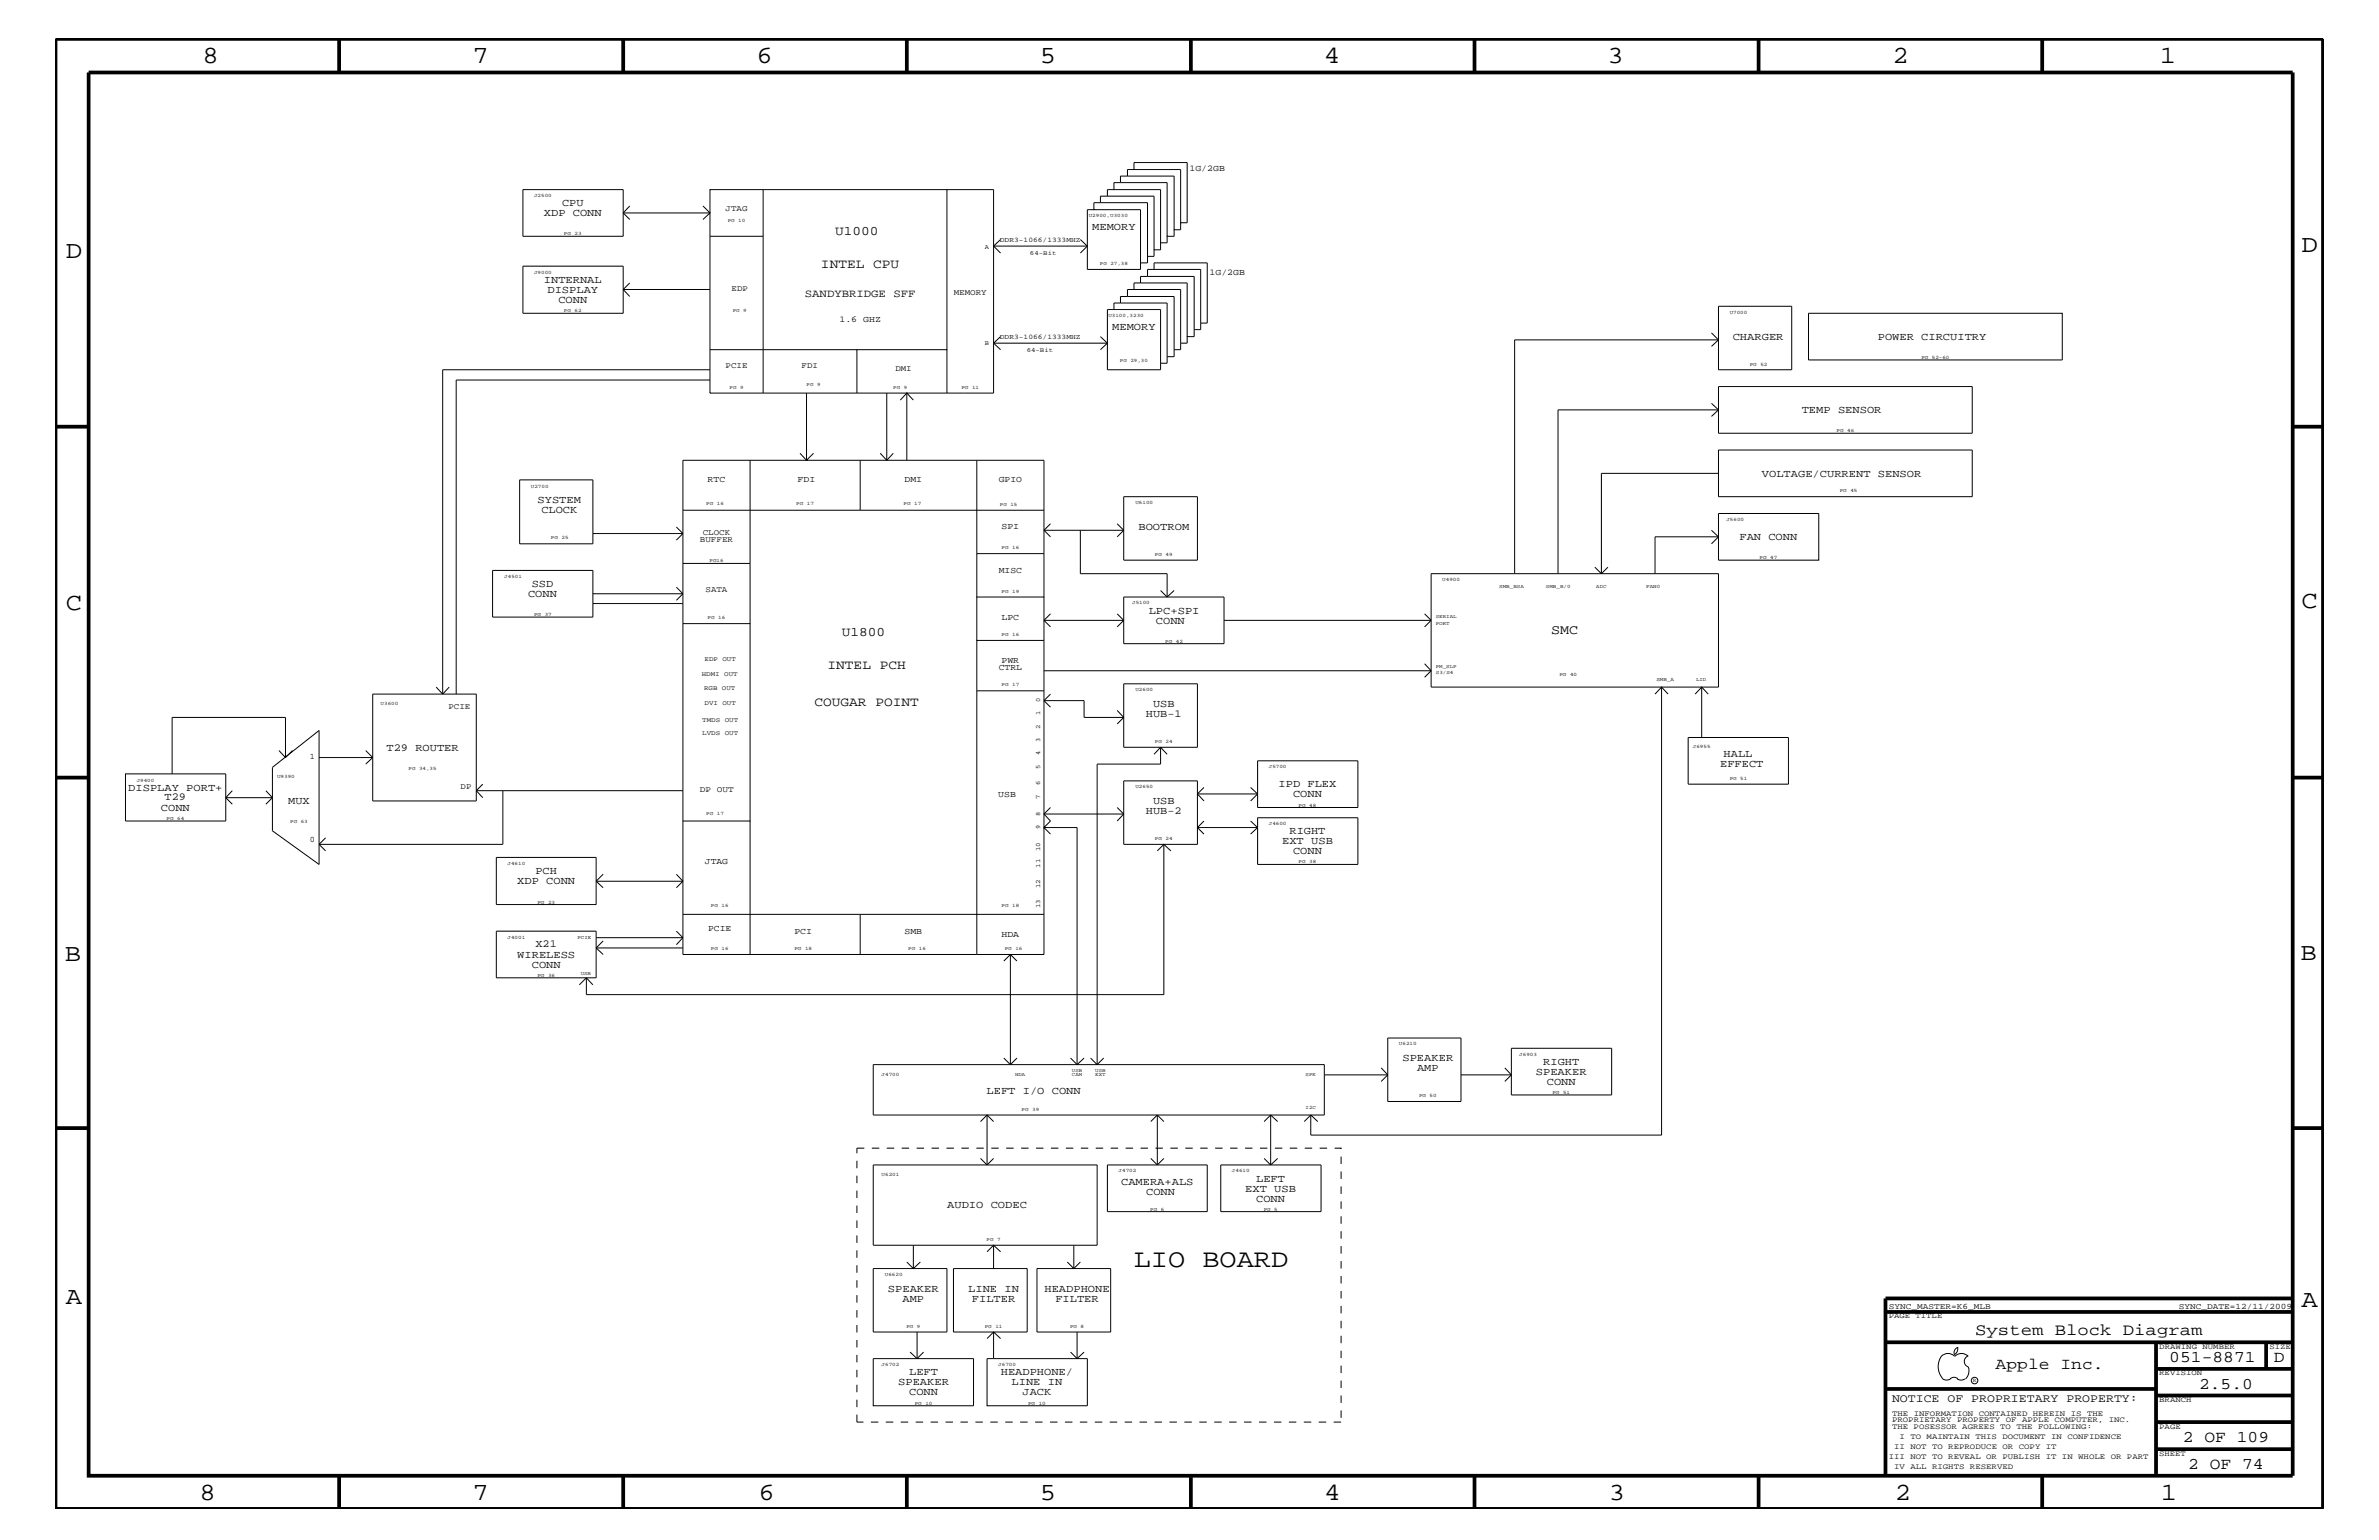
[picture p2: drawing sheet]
<svg xmlns="http://www.w3.org/2000/svg" width="432mm" height="279mm" viewBox="0 0 432 279" stroke-linecap="round" stroke-linejoin="round" font-family="sans-serif">
<defs><g id="words">
<text font-size="4.7" x="205.8" y="229.9">LIO BOARD</text>
<g font-size="4.5">
<text x="36.7" y="11.5">8</text>
<text x="85.8" y="11.5">7</text>
<text x="137.3" y="11.5">6</text>
<text x="188.7" y="11.5">5</text>
<text x="240.3" y="11.5">4</text>
<text x="291.8" y="11.5">3</text>
<text x="343.5" y="11.5">2</text>
<text x="392" y="11.5">1</text>
<text x="11.9" y="46.8">D</text>
<text x="417.7" y="45.7">D</text>
<text x="11.9" y="110.6">C</text>
<text x="417.7" y="110.3">C</text>
<text x="11.8" y="174.3">B</text>
<text x="417.6" y="174.2">B</text>
<text x="11.9" y="236.7">A</text>
<text x="417.7" y="237.1">A</text>
<text x="36.2" y="272.1">8</text>
<text x="85.8" y="272.1">7</text>
<text x="137.7" y="272.1">6</text>
<text x="188.7" y="272.1">5</text>
<text x="240.4" y="272.1">4</text>
<text x="292" y="272.1">3</text>
<text x="343.9" y="272.1">2</text>
<text x="392.2" y="272.1">1</text>
</g>
<g font-size="3">
<text x="358.5" y="242.3">System Block Diagram</text>
<text x="362.2" y="248.4">Apple Inc.</text>
<text x="393.7" y="247.1">051-8871</text>
<text x="399.2" y="252">2.5.0</text>
<text x="412.7" y="247.1">D</text>
<text x="396.2" y="261.6">2 OF 109</text>
<text x="397.2" y="266.6">2 OF 74</text>
</g>
<text font-size="2.5" x="281.5" y="115">SMC</text>
<g font-size="2.4">
<text x="151.6" y="42.6">U1000</text>
<text x="149" y="48.5">INTEL CPU</text>
<text x="152.8" y="115.3">U1800</text>
<text x="150.2" y="121.4">INTEL PCH</text>
<text x="147.8" y="128">COUGAR POINT</text>
</g>
<text font-size="2.1" x="343.4" y="254.4">NOTICE OF PROPRIETARY PROPERTY:</text>
<text font-size="2" x="146.1" y="54">SANDYBRIDGE SFF</text>
<g font-size="1.9">
<text x="98.7" y="39.2">XDP CONN</text>
<text x="102" y="37.4">CPU</text>
<text x="198.2" y="41.7">MEMORY</text>
<text x="98.7" y="51.3">INTERNAL</text>
<text x="99.4" y="53.1">DISPLAY</text>
<text x="101.3" y="55">CONN</text>
<text x="201.9" y="59.9">MEMORY</text>
<text x="314.5" y="61.7">CHARGER</text>
<text x="340.8" y="61.7">POWER CIRCUITRY</text>
<text x="327" y="75">TEMP SENSOR</text>
<text x="319.8" y="86.5">VOLTAGE/CURRENT SENSOR</text>
<text x="97.6" y="91.3">SYSTEM</text>
<text x="98.3" y="93.2">CLOCK</text>
<text x="206.6" y="96.2">BOOTROM</text>
<text x="315.7" y="98">FAN CONN</text>
<text x="96.5" y="106.5">SSD</text>
<text x="95.8" y="108.3">CONN</text>
<text x="208.5" y="111.4">LPC+SPI</text>
<text x="209.8" y="113.1">CONN</text>
<text x="208" y="130.2">HUB-1</text>
<text x="209.3" y="128.3">USB</text>
<text x="70.1" y="136.2">T29 ROUTER</text>
<text x="312.8" y="137.4">HALL</text>
<text x="23.3" y="143.5">DISPLAY PORT+</text>
<text x="232.1" y="142.9">IPD FLEX</text>
<text x="312.2" y="139.2">EFFECT</text>
<text x="29.2" y="147.1">CONN</text>
<text x="29.9" y="145.2">T29</text>
<text x="52.3" y="145.9">MUX</text>
<text x="208" y="147.7">HUB-2</text>
<text x="209.3" y="145.9">USB</text>
<text x="234.7" y="144.6">CONN</text>
<text x="232.7" y="153.2">EXT USB</text>
<text x="234.1" y="151.3">RIGHT</text>
<text x="234.7" y="155">CONN</text>
<text x="93.9" y="160.4">XDP CONN</text>
<text x="97.2" y="158.6">PCH</text>
<text x="93.9" y="173.8">WIRELESS</text>
<text x="97.2" y="171.9">X21</text>
<text x="96.5" y="175.5">CONN</text>
<text x="254.6" y="192.6">SPEAKER</text>
<text x="257.2" y="194.3">AMP</text>
<text x="278.8" y="195">SPEAKER</text>
<text x="280.1" y="193.2">RIGHT</text>
<text x="280.8" y="196.8">CONN</text>
<text x="179.1" y="198.6">LEFT I/O CONN</text>
<text x="203.5" y="215">CAMERA+ALS</text>
<text x="228" y="214.4">LEFT</text>
<text x="171.9" y="219.2">AUDIO CODEC</text>
<text x="208" y="216.8">CONN</text>
<text x="226" y="216.2">EXT USB</text>
<text x="228" y="218">CONN</text>
<text x="161.2" y="234.4">SPEAKER</text>
<text x="163.8" y="236.2">AMP</text>
<text x="175.7" y="234.4">LINE IN</text>
<text x="176.4" y="236.2">FILTER</text>
<text x="189.6" y="234.4">HEADPHONE</text>
<text x="191.6" y="236.2">FILTER</text>
<text x="163" y="251.3">SPEAKER</text>
<text x="165" y="249.5">LEFT</text>
<text x="181.7" y="249.5">HEADPHONE/</text>
<text x="183.6" y="251.3">LINE IN</text>
<text x="165" y="253.2">CONN</text>
<text x="185.6" y="253.2">JACK</text>
</g>
<g font-size="1.6">
<text x="215.9" y="31.1">1G/2GB</text>
<text x="219.5" y="49.9">1G/2GB</text>
<text x="152.4" y="58.4">1.6 GHZ</text>
<text x="128.4" y="87.5">RTC</text>
<text x="144.8" y="87.5">FDI</text>
<text x="164.2" y="87.5">DMI</text>
<text x="181.3" y="87.5">GPIO</text>
<text x="181.8" y="96">SPI</text>
<text x="181.3" y="103.9">MISC</text>
<text x="181.8" y="112.6">LPC</text>
<text x="181.3" y="121.5">CTRL</text>
<text x="181.8" y="120.3">PWR</text>
<text x="181.2" y="144.6">USB</text>
<text x="127.9" y="156.8">JTAG</text>
<text x="128.5" y="168.9">PCIE</text>
<text x="144.2" y="169.5">PCI</text>
<text x="164.2" y="169.5">SMB</text>
<text x="181.8" y="170">HDA</text>
</g>
<g font-size="1.5">
<text x="131.7" y="38.3">JTAG</text>
<text x="132.8" y="52.9">EDP</text>
<text x="173.1" y="53.5">MEMORY</text>
<text x="131.7" y="66.7">PCIE</text>
<text x="145.5" y="66.7">FDI</text>
<text x="162.5" y="67.3">DMI</text>
<text x="127" y="98.3">BUFFER</text>
<text x="127.6" y="97.1">CLOCK</text>
<text x="128.1" y="107.4">SATA</text>
<text x="81.4" y="128.6">PCIE</text>
<text x="56.3" y="137.7">1</text>
<text x="83.6" y="143.1">DP</text>
<text x="127" y="143.6">DP OUT</text>
<text x="56.3" y="152.9">0</text>
<text x="342.8" y="237.4">SYNC_MASTER=K6_MLB</text>
<text x="395.5" y="237.4">SYNC_DATE=12/11/2009</text>
</g>
<g font-size="1.4">
<text x="342.8" y="239.2">PAGE TITLE</text>
<text x="391.9" y="244.7">DRAWING NUMBER</text>
<text x="411.9" y="244.7">SIZE</text>
<text x="391.9" y="249.5">REVISION</text>
<text x="343.4" y="256.8">THE INFORMATION CONTAINED HEREIN IS THE</text>
<text x="391.9" y="254.4">BRANCH</text>
<text x="343.4" y="259.3">THE POSESSOR AGREES TO THE FOLLOWING:</text>
<text x="343.4" y="258">PROPRIETARY PROPERTY OF APPLE COMPUTER, INC.</text>
<text x="343.8" y="262.9">II NOT TO REPRODUCE OR COPY IT</text>
<text x="344.8" y="261.1">I TO MAINTAIN THIS DOCUMENT IN CONFIDENCE</text>
<text x="391.9" y="259.3">PAGE</text>
<text x="342.8" y="264.7">III NOT TO REVEAL OR PUBLISH IT IN WHOLE OR PART</text>
<text x="343.8" y="266.6">IV ALL RIGHTS RESERVED</text>
<text x="391.9" y="264.1">SHEET</text>
</g>
<g font-size="1.3">
<text x="181.5" y="43.9">DDR3-1066/1333MHZ</text>
<text x="181.5" y="61.5">DDR3-1066/1333MHZ</text>
</g>
<g font-size="1.2">
<text x="178.8" y="45.2">A</text>
<text x="186.9" y="46.3">64-Bit</text>
<text x="178.8" y="62.7">B</text>
<text x="186.4" y="63.9">64-Bit</text>
<text x="127.4" y="122.7">HDMI OUT</text>
<text x="127.8" y="125.2">RGB OUT</text>
<text x="127.9" y="120">EDP OUT</text>
<text x="127.5" y="130.9">TMDS OUT</text>
<text x="127.9" y="127.9">DVI OUT</text>
<text x="188.8" y="129.8" transform="rotate(-90 188.8 129.8)">1</text>
<text x="188.8" y="127.3" transform="rotate(-90 188.8 127.3)">0</text>
<text x="127.5" y="133.3">LVDS OUT</text>
<text x="188.8" y="137.1" transform="rotate(-90 188.8 137.1)">4</text>
<text x="188.8" y="134.6" transform="rotate(-90 188.8 134.6)">3</text>
<text x="188.8" y="132.2" transform="rotate(-90 188.8 132.2)">2</text>
<text x="188.8" y="142.5" transform="rotate(-90 188.8 142.5)">6</text>
<text x="188.8" y="139.4" transform="rotate(-90 188.8 139.4)">5</text>
<text x="188.8" y="148" transform="rotate(-90 188.8 148)">8</text>
<text x="188.8" y="144.9" transform="rotate(-90 188.8 144.9)">7</text>
<text x="188.8" y="154.4" transform="rotate(-90 188.8 154.4)">10</text>
<text x="188.8" y="150.4" transform="rotate(-90 188.8 150.4)">9</text>
<text x="188.8" y="161.1" transform="rotate(-90 188.8 161.1)">12</text>
<text x="188.8" y="157.5" transform="rotate(-90 188.8 157.5)">11</text>
<text x="188.8" y="164.7" transform="rotate(-90 188.8 164.7)">13</text>
</g>
<text font-size="1" x="358.1" y="250.7">R</text>
<g font-size=".9">
<text x="96.9" y="35.8">J2500</text>
<text x="132.1" y="40.2">PG 10</text>
<text x="197.6" y="39.4">U2900,U3030</text>
<text x="102.4" y="42.7">PG 23</text>
<text x="96.9" y="49.6">J9000</text>
<text x="199.6" y="48.1">PG 27,38</text>
<text x="102.4" y="56.7">PG 62</text>
<text x="133" y="56.7">PG 9</text>
<text x="201.2" y="57.5">U3100,3230</text>
<text x="313.9" y="56.9">U7000</text>
<text x="203.3" y="65.7">PG 29,30</text>
<text x="348.7" y="65.1">PG 52-60</text>
<text x="132.4" y="70.6">PG 9</text>
<text x="146.4" y="70">PG 9</text>
<text x="162.1" y="70.6">PG 9</text>
<text x="174.5" y="70.6">PG 11</text>
<text x="317.6" y="66.3">PG 52</text>
<text x="333.3" y="78.4">PG 46</text>
<text x="96.4" y="88.5">U2700</text>
<text x="333.9" y="89.4">PG 45</text>
<text x="128.2" y="91.6">PG 16</text>
<text x="144.5" y="91.6">PG 17</text>
<text x="164" y="91.6">PG 17</text>
<text x="181.5" y="91.8">PG 15</text>
<text x="206.1" y="91.5">U6100</text>
<text x="313.4" y="94.5">J5600</text>
<text x="100" y="97.8">PG 25</text>
<text x="128.8" y="101.9">PG16</text>
<text x="181.8" y="99.7">PG 16</text>
<text x="209.6" y="100.9">PG 49</text>
<text x="319.4" y="101.5">PG 47</text>
<text x="91.5" y="104.8">J4501</text>
<text x="181.8" y="107.6">PG 19</text>
<text x="261.8" y="105.4">U4900</text>
<text x="272.1" y="106.6">SMB_BSA</text>
<text x="280.6" y="106.6">SMB_B/0</text>
<text x="289.7" y="106.6">ADC</text>
<text x="298.8" y="106.6">FAN0</text>
<text x="96.9" y="111.8">PG 37</text>
<text x="128.4" y="112.4">PG 16</text>
<text x="205.5" y="109.7">J5100</text>
<text x="260.6" y="112.1">SERIAL</text>
<text x="260.6" y="113.3">PORT</text>
<text x="181.8" y="115.4">PG 16</text>
<text x="211.5" y="116.6">PG 42</text>
<text x="181.8" y="124.5">PG 17</text>
<text x="206.1" y="125.4">U2600</text>
<text x="260.6" y="121.2">PM_SLP</text>
<text x="260.6" y="122.4">S3/S4</text>
<text x="283" y="122.7">PG 40</text>
<text x="300.7" y="123.6">SMB_A</text>
<text x="307.8" y="123.6">LID</text>
<text x="69.1" y="127.9">U3600</text>
<text x="209.6" y="134.8">PG 24</text>
<text x="307.3" y="135.7">J6955</text>
<text x="24.8" y="141.8">J9400</text>
<text x="50.3" y="141.2">U9390</text>
<text x="74.2" y="139.6">PG 34,35</text>
<text x="206.1" y="143">U2650</text>
<text x="230.3" y="139.4">J5700</text>
<text x="313.9" y="141.5">PG 51</text>
<text x="30.2" y="148.8">PG 64</text>
<text x="52.7" y="149.4">PG 63</text>
<text x="128.2" y="147.9">PG 17</text>
<text x="230.3" y="149.7">J4600</text>
<text x="235.7" y="146.3">PG 48</text>
<text x="209.6" y="152.4">PG 24</text>
<text x="92.1" y="157">J4610</text>
<text x="235.7" y="156.7">PG 38</text>
<text x="97.5" y="163.9">PG 23</text>
<text x="129" y="164.5">PG 16</text>
<text x="181.8" y="164.5">PG 18</text>
<text x="92.1" y="170.3">J4001</text>
<text x="104.8" y="170.3">PCIE</text>
<text x="129" y="172.4">PG 16</text>
<text x="144.2" y="172.4">PG 18</text>
<text x="164.8" y="172.4">PG 16</text>
<text x="182.4" y="172.4">PG 16</text>
<text x="97.5" y="177.2">PG 36</text>
<text x="105.4" y="177">USB</text>
<text x="253.9" y="189.7">U6210</text>
<text x="275.8" y="191.5">J6903</text>
<text x="160" y="195.2">J4700</text>
<text x="184.2" y="195.2">HDA</text>
<text x="194.6" y="194.5">USB</text>
<text x="194.6" y="195.2">CAM</text>
<text x="198.8" y="195.2">EXT</text>
<text x="198.8" y="194.5">USB</text>
<text x="237" y="195.2">SPK</text>
<text x="185.4" y="201.5">PG 39</text>
<text x="237" y="201.2">I2C</text>
<text x="257.6" y="199.1">PG 50</text>
<text x="281.8" y="198.5">PG 51</text>
<text x="160" y="213.3">U6201</text>
<text x="203" y="212.7">J4702</text>
<text x="223.6" y="212.7">J4610</text>
<text x="208.8" y="219.7">PG 6</text>
<text x="229.4" y="219.7">PG 5</text>
<text x="179.1" y="225.2">PG 7</text>
<text x="160.6" y="231.5">U6620</text>
<text x="164.5" y="240.9">PG 9</text>
<text x="178.7" y="240.9">PG 11</text>
<text x="194.2" y="240.9">PG 8</text>
<text x="160" y="247.8">J6702</text>
<text x="181.2" y="247.8">J6700</text>
<text x="166" y="254.9">PG 10</text>
<text x="186.6" y="254.9">PG 10</text>
</g>
</g></defs>
<g fill="none" stroke="#000" stroke-width=".68" stroke-linecap="butt">
<path d="M10.1 7.1h411.5v266.7h-411.5zM16.1 13.2h400v254.5h-400zM61.6 7.1v6.1M113.1 7.1v6.1M164.6 7.1v6.1M216.2 7.1v6.1M267.6 7.1v6.1M319.2 7.1v6.1M370.7 7.1v6.1M10.1 77.4h6M416.1 77.4h5.5M10.1 141.1h6"/>
<path d="M416.1 141.1h5.5M10.1 204.7h6M416.1 204.7h5.5M342.2 238h73.9M416.1 235.6h-73.9v32.1M342.2 243.5h73.9M342.2 252h49.1M391.3 243.5v24.2M391.3 258h24.8M391.3 253.2h24.8M391.3 248.4h24.8M411.3 243.5v4.9"/>
<path d="M61.6 267.7v6.1M113.1 267.7v6.1M164.6 267.7v6.1M216.2 268v5.8M267.6 267.7v6.1M319.2 267.7v6.1M370.7 267.7v6.1M391.3 262.9h24.8"/>
</g>
<g fill="none" stroke="#000" stroke-width=".18">
<path d="M94.9 34.4h18.2v8.5h-18.2zM113.1 38.6l1.2 1.2M113.1 38.6h15.8M114.3 37.4l-1.2 1.2M127.6 39.8l1.3-1.2v4.3M127.6 37.4l1.3 1.2M138.5 34.4h-9.6v4.2M138.5 34.4h41.8v36.9h-51.4M138.5 34.4v36.9M171.9 34.4v29M198.5 38h-1.1v10.9h9.6v-1.2M199.7 36.8v-1.2h9.8v9.7h1.2v-1.2"/>
<path d="M201 35.6v-1.2h9.7v9.7h1.1v-1.2M202.2 34.4v-1.3h9.6v9.8h1.3v-1.2M203.4 33.1v-1.2h9.7v9.8h1.2v-1.3M205.8 30.8v-1.3h9.7v10.9h-1.2v-9.6h-9.7v1.1M94.9 48.3h18.2v8.5h-18.2zM113.1 52.5h15.8M113.1 52.5l1.2 1.3M114.3 51.3l-1.2 1.2M128.9 42.9v28.4M128.9 42.9h9.6M180.3 44.6l1.3 1.3M180.3 44.6h17.1"/>
<path d="M181.6 43.5l-1.3 1.1M196.1 43.5l1.3 1.1M197.4 44.6l-1.3 1.3M202.2 56.2v-1.2h9.6v10.9h-1.1M203.4 55v-1.2h9.7v10.9h-1.3M204.6 53.8v-1.3h9.7v10.9h-1.2M207 51.3v-1.1h9.7v10.9h-1.2v-9.8h-9.7v1.2M208.3 50.2v-1.3h9.6v10.9h-1.2M209.5 45.3v1.2h-1.2v-9.7h-9.8v1.2h8.5v9.7h1.3v-1.2M209.5 48.9v-1.2h9.6v10.9h-1.2M311.9 55.6h13.3v11.5h-13.3zM328.3 56.8h46v8.5h-46z"/>
<path d="M128.9 63.4h26.6v7.9M128.9 67.1h-48.6v58.8M128.9 68.9h-46.1v57M128.9 71.2v.1M146.4 71.3v12.2M155.5 63.4h16.4v7.9M161 71.3v12.2M163.4 72.6l1.2-1.3 1.2 1.3M164.7 71.2l-.1 12.3M180.3 62.3h20.7M180.3 62.3l1.3 1.1M181.6 61.1l-1.3 1.2"/>
<path d="M199.7 61.1l1.3 1.2M201 62.3v-6.1h9.7v10.9h-9.7v-4.8l-1.3 1.1M215.5 61.1v1.2h-1.2M310.6 73.2l1.3 1.2M310.6 60.4l1.3 1.3M311.9 74.4v-4.3h46.1v8.5h-46.1v-4.2l-1.3 1.2M311.9 61.7l-1.3 1.2M311.9 74.4h-29.1v29.7M311.9 61.7h-37v42.4M94.3 87.1h13.3v11.6h-13.3zM107.6 96.8h16.4M122.8 95.6l1.2 1.2"/>
<path d="M124 96.8l-1.2 1.2M124 92.6h65.5M136.1 83.5v29.6M145.2 82.2l1.2 1.3M146.4 83.5h-22.4v76.4M147.7 82.2l-1.3 1.3h9.7M156.1 83.5h33.4v16.9M156.1 83.5v9.1M159.8 82.2l1.2 1.3 1.1-1.3M177.3 83.5v24.8M189.5 96.2h14.5M189.5 96.2l1.2 1.2"/>
<path d="M190.7 95l-1.2 1.2M196.1 96.2v7.9h15.7v4.2M202.8 95l1.2 1.2M204 90.1h13.3v11.5h-13.3zM204 96.2l-1.2 1.2M310.6 96.2l1.3 1.2M311.9 93.2h18.2v8.4h-18.2zM311.9 81.6h46.1v8.5h-46.1zM311.9 97.4l-1.3 1.3M311.9 97.4h-11.5v6.7M311.9 85.9h-21.2v18.2M89.4 103.5h18.2v8.5h-18.2z"/>
<path d="M107.6 109.5h16.4M107.6 107.7h16.4M122.8 106.5l1.2 1.2M124 113.1h12.1v35.9M124 107.7l-1.2 1.2M124 102.2h12.1M177.3 100.4h12.2M189.5 116.2h-12.2v9.1M189.5 100.4v7.9h-12.2v7.9M189.5 112.6h14.5M189.5 108.3v39.4M189.5 112.6l1.2 1.1"/>
<path d="M190.7 111.4l-1.2 1.2M202.8 111.4l1.2 1.2M204 108.3h18.2v8.5h-18.2zM204 112.6l-1.2 1.1M210.7 107.1l1.1 1.2M213.1 107.1l-1.3 1.2M222.2 112.6h37.6M258.6 111.4l1.2 1.2M259.8 104.1h52.1v20.6h-52.1zM259.8 112.6l-1.2 1.1M289.5 102.9l1.2 1.2M291.8 102.9l-1.1 1.2"/>
<path d="M49.4 139.2l8.5-6.7v24.3l-8.5-6.1zM50.6 136.2l1.2 1.2M51.8 137.4v-7.2h-20.6v10.2M53.1 136.2l-1.3 1.2M57.9 137.4h9.7M66.4 136.2l1.2 1.2M67.6 137.4l-1.2 1.2M67.6 125.9h18.8v19.4h-18.8zM79.2 124.7l1.1 1.2M81.5 124.7l-1.2 1.2M177.3 125.3v47.9M177.3 125.3h12.2"/>
<path d="M189.5 127.1h7.3v3.1h7.2M189.5 127.1l1.2 1.2M189.5 121.7h70.3M190.7 125.9l-1.2 1.2M202.8 128.9l1.2 1.3M204 124.1h13.3v11.5h-13.3zM204 130.2l-1.2 1.1M210.7 135.6v3h-11.6v54.6M210.7 135.6l1.1 1.2M210.7 135.6l-1.2 1.2M228.3 138h18.2v8.5h-18.2zM258.6 120.4l1.2 1.3"/>
<path d="M259.8 121.7l-1.2 1.2M300.4 125.9l1.2-1.2 1.2 1.2M301.6 124.7v81.2h-63.7v-3.6M306.4 133.8h18.2v8.5h-18.2zM307.7 125.9l1.2-1.2 1.1 1.2M308.9 124.7v9.1M22.8 140.4h18.2v8.6h-18.2zM41 144.7l1.2 1.2M41 144.7h8.4M42.2 143.5l-1.2 1.2M48.3 143.5l1.1 1.2M49.4 144.7l-1.1 1.2"/>
<path d="M57.9 153.2l1.2 1.2M59.1 152l-1.2 1.2M86.4 143.5h37.6M86.4 143.5l1.2 1.2M87.6 142.3l-1.2 1.2M90.1 155.6h18.1v8.5h-18.1zM91.3 143.5v9.7h-33.4M108.2 159.9l1.3 1.2M108.2 159.9h15.8M109.5 158.6l-1.3 1.3M122.8 158.6l1.2 1.3v6M124 149h12.1v24.2"/>
<path d="M124 159.9l-1.2 1.2M189.5 147.7l1.2 1.3-1.2 1.1zM189.5 150.1h6v43.1M189.5 147.7h14.5M189.5 150.1l1.2 1.2M189.5 150.1v23.1h-65.5v-7.3M190.7 146.5l-1.2 1.2M202.8 146.5l1.2 1.2M204 141.7h13.3v11.5h-13.3zM204 147.7l-1.2 1.3M210.1 154.4l1.1-1.2 1.3 1.2M211.2 153.2v27.3h-104.8v-3.1"/>
<path d="M217.3 150.1l1.2 1.2M217.3 150.1h11M217.3 144l1.2 1.3M217.3 144h11M218.5 149l-1.2 1.1M218.5 142.9l-1.2 1.1M227 149l1.3 1.1M227 142.9l1.3 1.1M228.3 148.4h18.2v8.4h-18.2zM228.3 150.1l-1.3 1.2M228.3 144l-1.3 1.3M90.1 168.9h18.1v8.5h-18.1z"/>
<path d="M105.2 178.7l1.2-1.3 1.2 1.3M108.2 172l1.3 1.2M108.2 170.1h15.8M108.2 172h15.8M109.5 170.7l-1.3 1.3M122.8 168.9l1.2 1.2M124 170.1l-1.2 1.3M124 165.9h65.5M156.1 165.9v7.3M182.2 174.4l1.2-1.2 1.2 1.2M183.4 173.2v20M158.5 193.2h81.9v9.1h-81.9z"/>
<path d="M182.2 192l1.2 1.2M184.6 192l-1.2 1.2M194.3 192l1.2 1.2M196.8 192l-1.3 1.2M198 192l1.1 1.2M200.3 192l-1.2 1.2M240.4 195h11.5M250.7 193.7l1.2 1.3M251.9 188.3h13.3v11.5h-13.3zM251.9 195l-1.2 1.2M265.2 195h9.1M273.1 193.7l1.2 1.3"/>
<path d="M274.3 190.2h18.2v8.5h-18.2zM274.3 195l-1.2 1.2M158.5 211.4h40.6v14.5h-40.6zM178 203.5l1.2-1.2 1.1 1.2M178 210.2l1.2 1.2M179.2 202.3v9.1M180.3 210.2l-1.1 1.2M201 211.4h18.1v8.4h-18.1zM208.9 210.2l1.2 1.2M210.1 202.3l-1.2 1.2M210.1 202.3v9.1M210.1 202.3l1.1 1.2"/>
<path d="M211.2 210.2l-1.1 1.2M221.6 211.4h18.2v8.4h-18.2zM229.4 210.2l1.2 1.2M230.6 202.3v9.1M230.6 202.3l1.3 1.2M230.6 202.3l-1.2 1.2M231.9 210.2l-1.3 1.2M237.9 202.3l1.3 1.2M237.9 202.3l-1.2 1.2M158.5 230.2h13.4v11.5h-13.4zM164.6 229l1.2 1.2M165.8 225.9v4.3"/>
<path d="M167 229l-1.2 1.2M173.1 230.2h13.3v11.5h-13.3zM179.2 227.1l1.1-1.2 1.3 1.2M180.3 225.9v4.3M188.2 230.2h13.4v11.5h-13.4zM193.7 229l1.2 1.2M194.9 225.9v4.3M196.1 229l-1.2 1.2M158.5 246.5h18.2v8.5h-18.2zM165.2 245.3l1.3 1.2M166.5 241.7v4.8M167.6 245.3l-1.1 1.2"/>
<path d="M179.2 246.5h18.2v8.5h-18.2zM179.2 242.9l1.1-1.2 1.3 1.2M180.3 241.7v4.8M194.3 245.3l1.2 1.2M195.5 241.7v4.8M196.8 245.3l-1.3 1.2M352.3 246.1a1.69 1.69 0 0 1 2.5 0 1.72 1.72 0 0 1 2.4 0M352.4 246a3.2 3.2 0 0 0 .4 4.3l.8 .1 .4-.2M354 250.2l.7-.3 .7 .3M355.2 250.2l.7 .2 .7-.2M355.3 244.4v.3a1.18 1.18 0 0 1-.6 1.1M355.4 244.4a.99 .99 0 0 0-.6 1.4"/>
<path d="M357.2 246a1.04 1.04 0 0 0-.7 1 1.04 1.04 0 0 0 .7 1M357.3 248l.1 .7a2.11 2.11 0 0 1-.6 1.5"/>
<circle cx="358.4" cy="250.5" r=".59"/>
</g>
<path d="M155.5 208.3h87.9v49.7M155.5 258v-49.7M243.4 258h-87.9" fill="none" stroke="#000" stroke-width=".18" stroke-dasharray="1.4 1.4" stroke-linecap="butt"/>
<use href="#words"/>
</svg>
